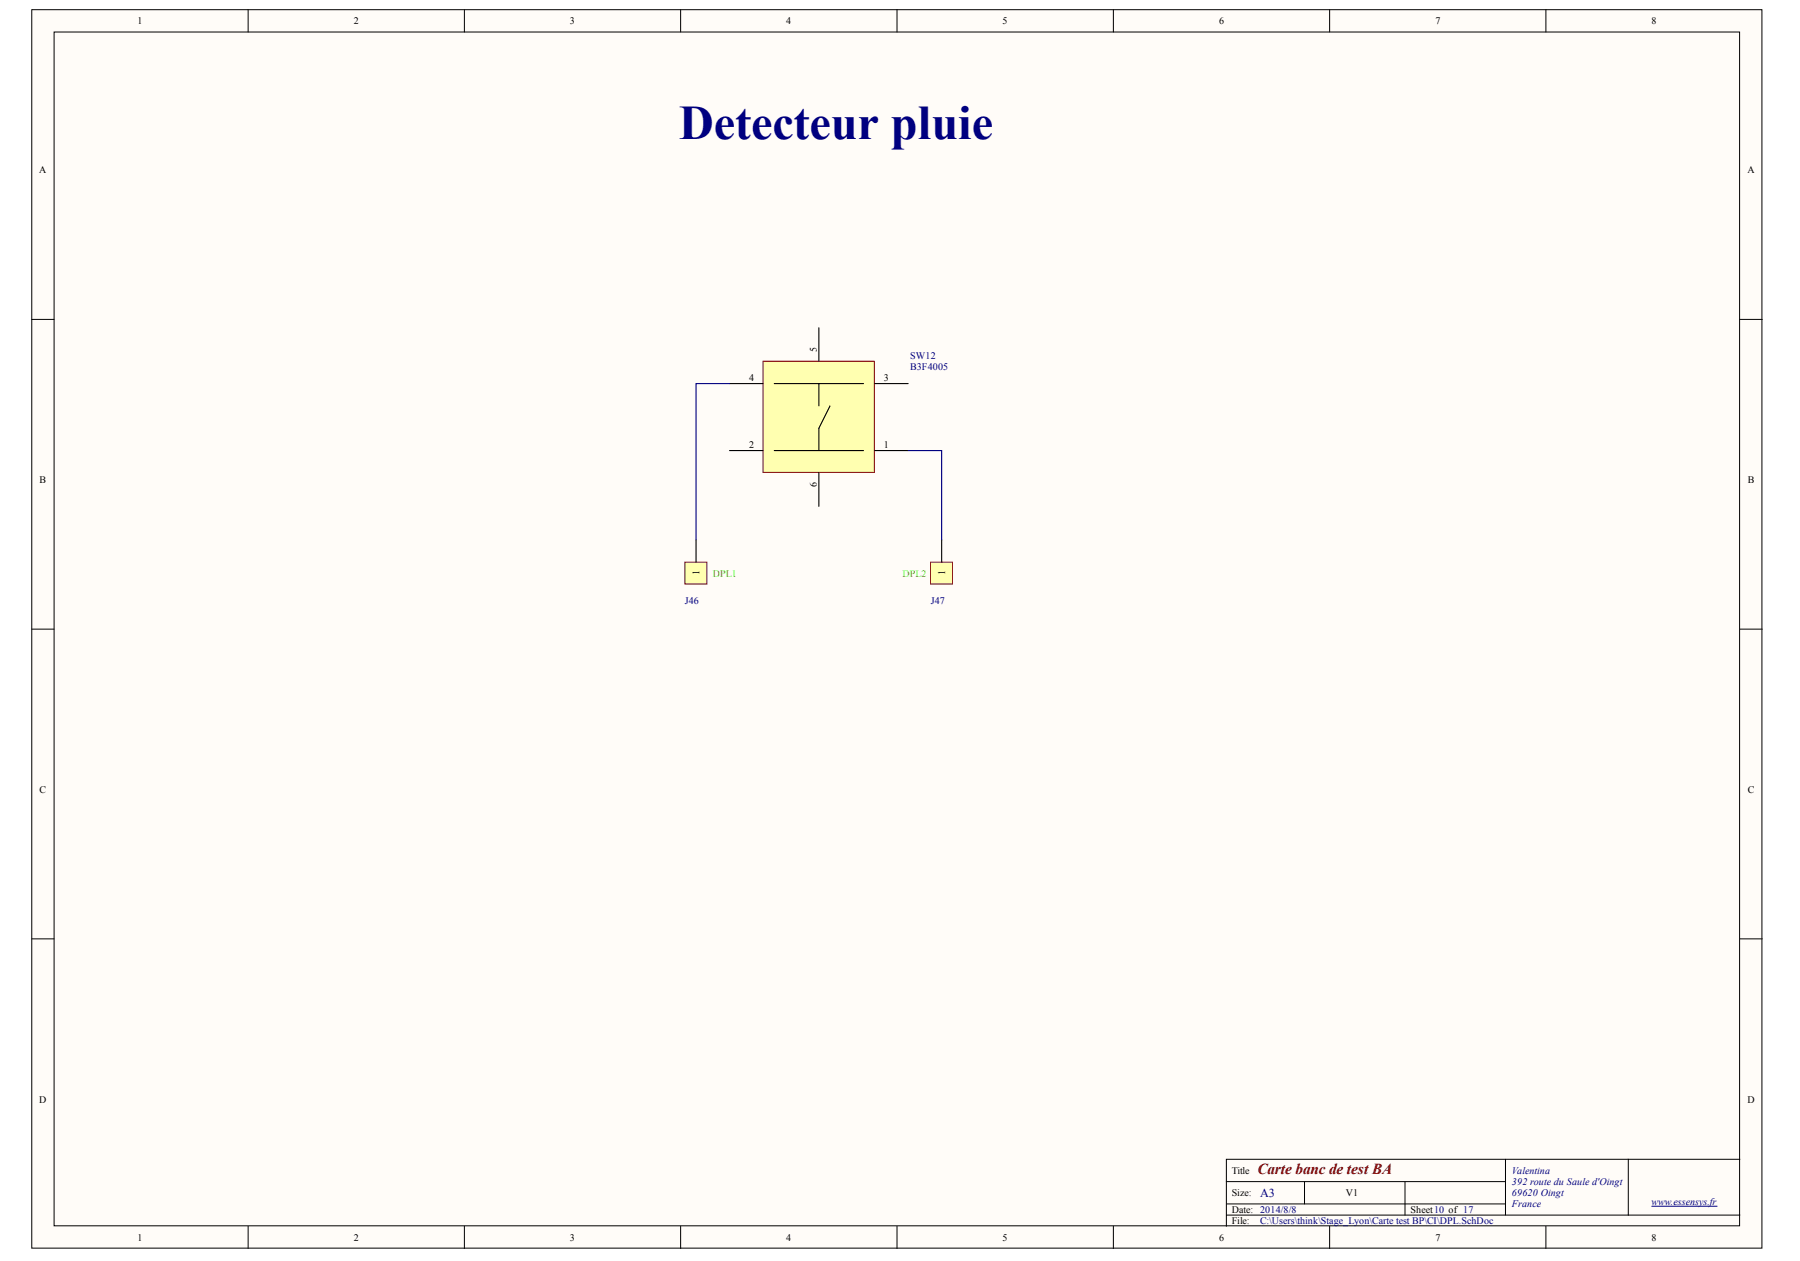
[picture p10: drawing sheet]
<svg xmlns="http://www.w3.org/2000/svg" width="291mm" height="204mm" viewBox="0 0 291 204" stroke-linecap="round" stroke-linejoin="round" font-family="sans-serif">
<defs><g id="words">
<text font-size="7.8" fill="#000080" x="109.8" y="22.4">Detecteur pluie</text>
<text font-size="2.5" fill="#800000" x="203.3" y="189.8">Carte banc de test BA</text>
<text font-size="2" fill="#000080" x="203.7" y="193.5">A3</text>
<g font-size="1.6">
<text x="22.2" y="3.9">1</text>
<text x="57.2" y="3.9">2</text>
<text x="92.2" y="3.9">3</text>
<text x="127.1" y="3.9">4</text>
<text x="162.1" y="3.9">5</text>
<text x="197.1" y="3.9">6</text>
<text x="232.1" y="3.9">7</text>
<text x="267.1" y="3.9">8</text>
<text x="6.3" y="28.1">A</text>
<text x="282.5" y="28.1">A</text>
<text x="132.1" y="57" transform="rotate(-90 132.1 57)">5</text>
<text x="121.1" y="61.7">4</text>
<text x="142.9" y="61.7">3</text>
<text x="121.1" y="72.5">2</text>
<text x="142.9" y="72.5">1</text>
<text x="6.4" y="78.1">B</text>
<text x="132.1" y="78.8" transform="rotate(-90 132.1 78.8)">6</text>
<text x="282.6" y="78.1">B</text>
<text x="113.1" y="93" transform="rotate(-90 113.1 93)">1</text>
<text x="152.8" y="93" transform="rotate(-90 152.8 93)">1</text>
<text x="6.4" y="128.2">C</text>
<text x="282.6" y="128.2">C</text>
<text x="6.3" y="178.3">D</text>
<text x="282.5" y="178.3">D</text>
<text x="199.2" y="189.8">Title</text>
<text x="199.2" y="193.5">Size:</text>
<text x="199.2" y="196.1">Date: 2014/8/8</text>
<text x="199.2" y="198">File:</text>
<text x="217.6" y="193.5">V1</text>
<text x="228.1" y="196.1">Sheet10 of 17</text>
<text x="22.2" y="200.6">1</text>
<text x="57.2" y="200.6">2</text>
<text x="92.2" y="200.6">3</text>
<text x="127.1" y="200.6">4</text>
<text x="162.1" y="200.6">5</text>
<text x="197.1" y="200.6">6</text>
<text x="232.1" y="200.6">7</text>
<text x="267.1" y="200.6">8</text>
</g>
<g font-size="1.6" fill="#000080">
<text x="147.2" y="58.1">SW12</text>
<text x="147.2" y="59.8">B3F4005</text>
<text x="110.7" y="97.7">J46</text>
<text x="150.5" y="97.7">J47</text>
<text x="244.5" y="189.8">Valentin¨¦a</text>
<text x="244.5" y="191.6">392 route du Saule d'Oingt</text>
<text x="203.7" y="198">C:\Users\think\Stage_Lyon\Carte test BP\CI\DPL.SchDoc</text>
<text x="244.5" y="193.5">69620 Oingt</text>
<text x="244.5" y="195.2">France</text>
<text x="267.1" y="194.9">www.essensys.fr</text>
</g>
<g font-size="1.6" fill="#0f0">
<text x="115.2" y="93.2">DPL1</text>
<text x="145.9" y="93.2">DPL2</text>
</g>
</g></defs>
<g fill="#fffcf8" stroke="#000" stroke-width=".16">
<path d="M5.1 1.6h279.8v200.2h-279.8z"/>
<path d="M8.7 5.2h272.6v193h-272.6z"/>
</g>
<g fill="none" stroke="#000" stroke-width=".16">
<path d="M40.1 1.6v3.6M75.1 1.6v3.6M110.1 1.6v3.6M145 1.6v3.6M180 1.6v3.6M215 1.6v3.6M250 1.6v3.6M5.1 51.7h3.6M281.3 51.7h3.6M5.1 101.7h3.6M281.3 101.7h3.6M5.1 151.8h3.6"/>
<path d="M281.3 151.8h3.6M40.1 198.3v3.6M75.1 198.3v3.6M110.1 198.3v3.6M145 198.3v3.6M180 198.3v3.6M198.3 191.1h45.1M198.3 196.5h83M198.3 194.7h45.1M210.9 191.1v3.6M215 198.3v3.6M227.2 191.1v5.4"/>
<path d="M243.4 187.5v9M250 198.3v3.6M263.3 187.5h-65v10.8M281.3 187.5h-18v9"/>
</g>
<path d="M267.1 195h10.5" fill="none" stroke="#000080" stroke-width=".16"/>
<path d="M150.5 90.9h3.5v3.5h-3.5z" fill="#ffffb0" stroke="#800000" stroke-width=".16"/>
<path d="M152.3 87.3v3.6" fill="none" stroke="#000" stroke-width=".18"/>
<path d="M110.7 90.9h3.6v3.5h-3.6z" fill="#ffffb0" stroke="#800000" stroke-width=".16"/>
<path d="M112.5 87.3v3.6" fill="none" stroke="#000" stroke-width=".18"/>
<path d="M123.4 58.4h18v18h-18z" fill="#ffffb0" stroke="#800000" stroke-width=".16"/>
<path d="M132.4 53v5.4M118 62h5.4M118 72.9h5.4M125.2 62h14.4M125.2 72.9h14.4M132.4 62v3.6M132.4 76.5v5.4M134.2 65.6l-1.8 3.6v3.7M141.4 62h5.4M141.4 72.9h5.4" fill="none" stroke="#000" stroke-width=".18"/>
<path d="M118 62h-5.5v25.3M146.8 72.9h5.5v14.4" fill="none" stroke="#000080" stroke-width=".18"/>
<use href="#words"/>
</svg>
